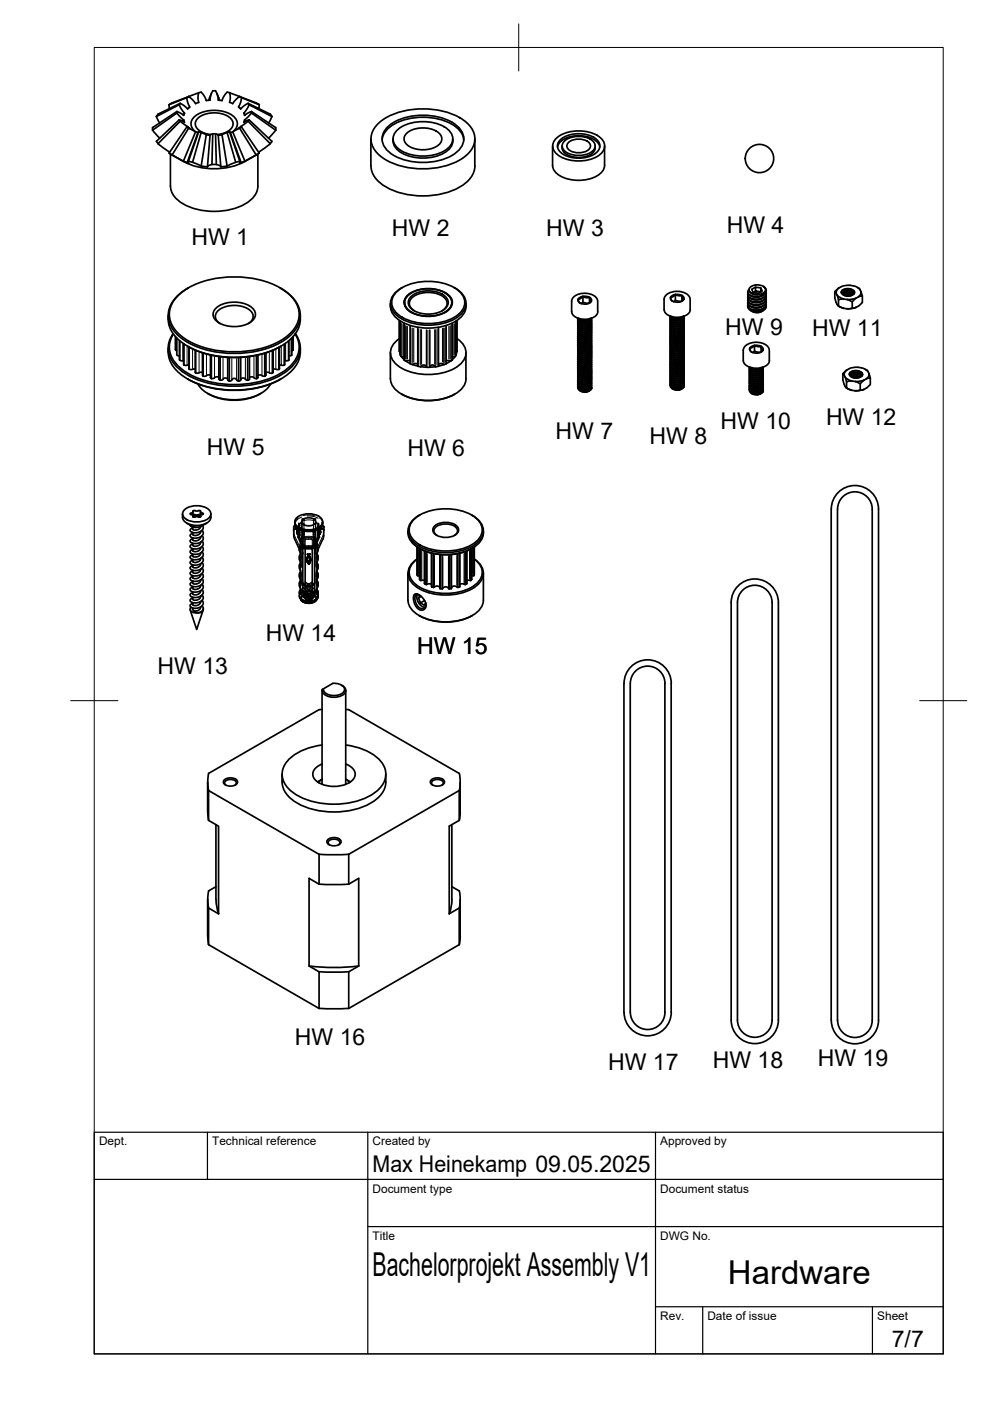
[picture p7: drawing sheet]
<svg xmlns="http://www.w3.org/2000/svg" width="210mm" height="297mm" viewBox="0 0 210 297" stroke-linecap="round" stroke-linejoin="round" font-family="sans-serif">
<defs><g id="words">
<g font-size="7">
<text x="79" y="270.6">Bachelorprojekt Assembly V1</text>
<text x="154.3" y="272.3">Hardware</text>
</g>
<g font-size="4.9">
<text x="40.6" y="52">HW 1</text>
<text x="83.1" y="50">HW 2</text>
<text x="115.8" y="50">HW 3</text>
<text x="154.1" y="49.4">HW 4</text>
<text x="153.8" y="71">HW 9</text>
<text x="172.2" y="71.1">HW 11</text>
<text x="117.8" y="93.2">HW 7</text>
<text x="137.7" y="94.2">HW 8</text>
<text x="152.8" y="90.9">HW 10</text>
<text x="175.1" y="90.2">HW 12</text>
<text x="43.9" y="96.4">HW 5</text>
<text x="86.4" y="96.8">HW 6</text>
<text x="56.3" y="135.9">HW 14</text>
<text x="33.4" y="142.9">HW 13</text>
<text x="88.4" y="138.6">HW 15</text>
<text x="62.5" y="221.5">HW 16</text>
<text x="128.9" y="226.9">HW 17</text>
<text x="151.1" y="226.3">HW 18</text>
<text x="173.4" y="226.1">HW 19</text>
<text x="79" y="248.5">Max Heinekamp 09.05.2025</text>
<text x="189.1" y="285.7">7/7</text>
</g>
<g font-size="2.5">
<text x="21" y="242.9">Dept.</text>
<text x="45" y="242.9">Technical reference</text>
<text x="79" y="242.9">Created by</text>
<text x="140" y="242.9">Approved by</text>
<text x="79" y="252.8">Document type</text>
<text x="140" y="252.8">Document status</text>
<text x="79" y="262.9">Title</text>
<text x="140" y="262.9">DWG No.</text>
<text x="140" y="279.9">Rev.</text>
<text x="150" y="279.9">Date of issue</text>
<text x="186" y="279.9">Sheet</text>
</g>
</g></defs>
<!-- layer: Visible -->
<g fill="none" stroke="#000" stroke-width=".36">
<path d="M42.1 19.7l-.1 1 .1 1M42.1 19.7l-2.1 .8M42.1 19.7l.4-.1a2.18 2.18 0 0 1 1.2 1.7M44.8 19.8l-.6 1.5M46 19.8l.6 1.5M48.2 19.5l-.7 .9-.4 .9M48.2 19.5l.5 .2M32.3 27.6l1.6 1.7M33.2 30l.3 .5M33.5 24.2l-.3 .5M35.8 22.2l.1 .8M35.8 22.2l3.8-1.5 .2 1 .4 1-.4 .4"/>
<path d="M35.8 32.5l.7 .3M36.5 21.8l-.7 .4M37.5 23.6v.4M38 22.2l-4.9 2.5 .7 1.4M38 22.2l1.1 1.8M38 25.4l1.1 .5-.1-.4M38 25.4l-4.9 4.6M38 25.4l.2 .3M38.2 25.7l-4.7 4.8 2.5 1.8M38.2 21.9l1.6 1.2 .3-.3M38.2 25.7l1.6 1.1-.1 .2M38.2 21.9l-4.7 2.3"/>
<path d="M38.2 21.9l-.2 .3M38.7 25.7l.3-.2-1.5-1.5-5.2 3.6M38.9 34.2l-2.8-1.5 .1 6.8a4.9 4.9 0 0 0 3.1 4 14.4 14.4 0 0 0 13.1-.5 4.5 4.5 0 0 0 2.3-3.5v-6.8l-2.8 1.5M38.9 34.2a14.5 14.5 0 0 0 13.1 0M38.9 34.1l1.1 .5M39 24.5l-1.5-.8-5.1 3.3v.6M39.1 24l-.3 .3M39.1 24l-.1 .5M39.6 26.9l.4 .2M39.8 26.8l.4 .4-.6-.3-3.8 5.6M40 34.2l-.2 .1 .2 .3M40 34.2l2.1-6.2-2.3 6.3"/>
<path d="M40 34.2l.9 .2M40 27.2l-3.5 5.7 2.4 1.3 2.6-6.3M40 20.5l.8 .6 .7 .9M40 27.2l1.5 .7M40 20.5l-3.5 1.3M40 20.5l-.4 .2M41.4 27.9a1.97 1.97 0 0 1 .1-3.4 7.1 7.1 0 0 1 8.3 .5 1.91 1.91 0 0 1-.4 2.9M41.5 27.9l.4 .2M42.1 28l.6 .1M42.1 21.7l-.6 .3M42.7 28.1l-1.9 6.3 1.9 .8 1-6.6M42.7 28.1l1 .5"/>
<path d="M43.7 28.6l.8 .1M44.5 28.7l-.5 6.7-1.3-.2M44.5 21.3l.2-1.1 .4-.9 .6-.1 .4 1 .2 1.1M44.5 21.2l-.8 .1M44.7 28.5a3.5 3.5 0 0 1-3.3-2 2.43 2.43 0 0 1 2.3-2.4 5.2 5.2 0 0 1 5.5 1.4 1.94 1.94 0 0 1-1.5 2.6l-1.6 .4M44.9 34.9l-.7 .2-.2 .3M44.9 34.9h1M45.1 28.4l-.6 .3M45.1 28.4l-.2 6.5M45.1 28.4h.6M45.7 28.4l.2 6.5 .6 .2a1.12 1.12 0 0 0 1.3 .2l.4-.1M45.7 28.4l.6 .3"/>
<path d="M46.3 28.7l.5 6.7M46.3 21.2l.8 .1M47.1 28.6l1.1 6.6 1.8-.8M47.1 28.6l1.1-.5 1.8 6.3M47.1 28.6l-.8 .1M48.7 21.7l.7 .3M48.7 28l-.5 .1M49.3 27.9l2.6 6.3M49.4 27.9l-.5 .2M50.7 22.8l.3 .3M50.8 20.5l.4 .2M50.8 20.5l4.2 1.7"/>
<path d="M50.8 27.2l-1.5 .7M50.8 20.5l-.8 .6-.7 .9M50.8 27.2l3.5 5.7M50.8 34.2l.3 .1-.3 .3M50.8 20.5l-2.1-.8 .1 1-.1 1M50.8 34.2l-2.1-6.2 2.4 6.3M50.8 34.2l-.8 .2M51 26.8l.1 .2M51 26.8l-.4 .4 .6-.3M51.2 26.9l-.4 .2M51.2 20.7l-.2 1-.4 1 .4 .4M51.2 20.7l3.8 1.5"/>
<path d="M51.2 26.9l3.8 5.6M51.7 24l1.1-1.8 4.9 2.5M51.7 24l.3 .3M51.7 24l.2 .5M51.9 25.5l-.2 .4 1.1-.5 4.9 4.6M51.9 34.1l-1.1 .5M52.6 25.7l-1.6 1.1M52.6 21.9l-1.6 1.2M52.6 21.9l4.7 2.3M52.6 25.7l4.7 4.8M52.6 21.9l.2 .3M52.8 25.4l-.2 .3"/>
<path d="M53.3 23.6v.4M53.3 23.7l5.2 3.3v.6M53.3 24l-1.5 1.5 .3 .2M53.3 23.7l-1.5 .8M53.3 24l5.2 3.6M54.3 32.9l-2.4 1.3M55 22.2l-.1 .8M55 32.5l-.7 .3M57.3 30.5l-2.5 1.8M57.3 24.2l.4 .5M57.7 24.7l-.7 1.4M57.7 30l-.4 .5"/>
<path d="M58.5 27.6l-1.6 1.7M78.6 29.4l.1 5.8a5.5 5.5 0 0 0 3.2 4.5 16.9 16.9 0 0 0 16.5-.6 5.1 5.1 0 0 0 2.3-3.9M80.1 26.3a14.9 14.9 0 0 1 11.5-3.1 11.7 11.7 0 0 1 8.3 3.8 4.3 4.3 0 0 1-1.5 6.3 16.6 16.6 0 0 1-17.5 0 4.3 4.3 0 0 1-.8-7zM81 29.7a4.8 4.8 0 0 1 3.1-3.7 13.1 13.1 0 0 1 12.7 1 3.9 3.9 0 0 1 1.5 2.7M81.9 27.2a11.3 11.3 0 0 1 9.6-2.7 8.8 8.8 0 0 1 6.4 3.4 3.4 3.4 0 0 1-1.2 4.5 12.9 12.9 0 0 1-14.1 0 3.4 3.4 0 0 1-.7-5.2zM83.3 29.4v.5M83.3 29.9a3.9 3.9 0 0 0 3.2 3.1 9.4 9.4 0 0 0 8.6-1.3l.8-1.2 .1-.6M84.5 27.4a9.4 9.4 0 0 1 10.4 0 2.48 2.48 0 0 1 0 4.1 9.4 9.4 0 0 1-10.4 0 2.48 2.48 0 0 1 0-4.1zM86.3 28.2a5.8 5.8 0 0 1 6.8 0 1.67 1.67 0 0 1-.6 2.9 6 6 0 0 1-6.2-.4 1.55 1.55 0 0 1 0-2.5zM96 29.4v.5M100.7 29.4v5.8M117.2 31v4a3.4 3.4 0 0 0 2.7 2.8 8.2 8.2 0 0 0 7.5-1.1l.7-1.1 .1-.6v-4"/>
<path d="M118.1 29.2a8.1 8.1 0 0 1 9.2 0 2.15 2.15 0 0 1 0 3.5 8.1 8.1 0 0 1-9.2 0 2.15 2.15 0 0 1 0-3.5zM118.2 31.2a3.3 3.3 0 0 1 2.8-2.2 6.2 6.2 0 0 1 5.7 1.2l.5 1M118.9 29.5a6.6 6.6 0 0 1 7.5 0 1.86 1.86 0 0 1 .8 1.8 1.86 1.86 0 0 1-1.3 1.5 6.8 6.8 0 0 1-7-.4 1.74 1.74 0 0 1 0-2.9zM119.2 31v.4M119.2 31.4a2.68 2.68 0 0 0 2.7 1.9 4.2 4.2 0 0 0 4.2-1.5l.1-.4M119.7 29.9a4.9 4.9 0 0 1 6.3 .4 1.45 1.45 0 0 1-.8 2.1 5.2 5.2 0 0 1-5.5-.4 1.35 1.35 0 0 1 0-2.1zM120.5 30.2a3.4 3.4 0 0 1 4.6 .4 1.26 1.26 0 0 1-1.2 1.6 3.3 3.3 0 0 1-3.6-.9v-.7zM126.2 31v.4M35.6 66.9v.8M35.6 73.8v.8M36.7 70.7a5.3 5.3 0 0 0 1.3 7.6 19.2 19.2 0 0 0 13.7 3.5 16.5 16.5 0 0 0 10.4-4.3 5.1 5.1 0 0 0 .5-6.8M36.8 70.8a5.2 5.2 0 0 0 1.3 7.1 18.8 18.8 0 0 0 13.6 3.6 16.9 16.9 0 0 0 9.5-3.6 5.2 5.2 0 0 0 1.4-7.1"/>
<path d="M37.2 71.4v2.7M37.2 74.1l.3 .3M37.5 71.7v3.5l.6 .3M37.8 62.6a17.3 17.3 0 0 1 11.9-3.9 17.9 17.9 0 0 1 11.8 3.9 5.2 5.2 0 0 1 0 8.1 17.3 17.3 0 0 1-11.8 3.9 17.9 17.9 0 0 1-11.9-3.9 5.2 5.2 0 0 1 0-8.1zM38.1 76.3l.3 .2h.5M38.1 72.2v4.1M38.9 77.3h.1M38.9 72.9l.1 4.5M39 77.3l.7 .1M39.8 73.4a21.5 21.5 0 0 0 19.8 0M39.9 61.1a7 7 0 0 0-4.2 6.2 7.2 7.2 0 0 0 4.1 5.3 21.9 21.9 0 0 0 19.8 0 6.9 6.9 0 0 0 4-6.2 7.3 7.3 0 0 0-4.2-5.3M40 73.6l.1 4.7"/>
<path d="M40.1 77.4h-.4M40.1 73.6v4.7h.7M41.4 78.2l-.6 .1M41.4 74.2l.1 4.9M41.5 74.3v4.8M42.2 79l-.7 .1M42.9 74.8v4.7l.2 .2M42.9 79h-.7M43.1 74.9v4.8M44.6 75.3v4.7a.73 .73 0 0 0 1.2-.1l.6 .2M44.6 79.6a1.06 1.06 0 0 0-1.1 .2l-.4-.1M44.8 75.3v5"/>
<path d="M45.9 65.2a6.6 6.6 0 0 1 7.5 0 1.86 1.86 0 0 1 .7 1.8 1.86 1.86 0 0 1-1.3 1.5 6.8 6.8 0 0 1-6.9-.4 1.74 1.74 0 0 1 0-2.9zM46.4 75.6v4.8M46.7 68.6a1.71 1.71 0 0 1-1-1.7 1.71 1.71 0 0 1 1.2-1.5 5.7 5.7 0 0 1 6.5 .9 1.61 1.61 0 0 1-.7 2.3M46.7 75.6v5M48.3 75.8v4.7l.3 .3M48.6 75.8v5M50.6 75.8v5M51 75.8l.1 4.7-.5 .3M52.5 75.7v4.9M52.9 75.6v4.7l-.4 .3M54.4 75.3v5h-.2a.92 .92 0 0 0-1.3-.2M54.7 75.3v4.7"/>
<path d="M54.7 79.6a1.14 1.14 0 0 1 1.2 .2h.2M56.1 74.9v4.9M56.4 74.8v4.7l-.3 .3M56.4 79h.7M57.7 74.3v4.8l-.6-.1M57.9 74.2v4.7l-.2 .2M59.1 73.6v4.7M59.2 73.6l.1 4.5-.4 .3-1-.2M60.3 72.9v4.5l.1-.1M60.3 77.4h-1M60.4 72.9v4.4M61.2 72.3v4.1"/>
<path d="M61.2 72.2v4.1l-.8 .2M61.8 75.3l-.6 .2M61.8 75.2v.1M61.8 71.7v3.6M62.1 74.2l-.3 .2M62.1 71.4v2.8M62.1 74.2h.1M62.1 73.1h.1M63.7 73.8a6.8 6.8 0 0 1-4.1 6.5 21.9 21.9 0 0 1-19.8 0 7.2 7.2 0 0 1-4.1-5.7M63.7 66.9a6.8 6.8 0 0 1-4.1 6.5 21.9 21.9 0 0 1-19.8 0 7.2 7.2 0 0 1-4.1-5.7M82.8 64.3v.6M82.8 74.8v5.5"/>
<path d="M83.9 62.1a10.1 10.1 0 0 1 8.5-2.3 7.9 7.9 0 0 1 5.8 3 3 3 0 0 1-1.1 3.9 11.6 11.6 0 0 1-12.6 0 3 3 0 0 1-.6-4.6zM84.6 67.9l.1 6.6 .2 .1M84.7 71.8a3.3 3.3 0 0 0-.3 5.8 12.1 12.1 0 0 0 12.7 0 3.3 3.3 0 0 0-.2-5.8M84.7 74.5l.2 .7M84.9 68.1v7.2M84.9 75.3l.2 .3M85.1 75.6l.6 .7M85.3 61a3.9 3.9 0 0 0-2.4 4 5.7 5.7 0 0 0 4.1 3.4 12.1 12.1 0 0 0 10.3-1.4 3.2 3.2 0 0 0 0-5.4l-.8-.5M85.7 68.5v7.8l.4 .3M85.7 75.6h-.6M85.8 64.1v.1M85.8 64.2a2.4 2.4 0 0 0 1.4 2"/>
<path d="M86.1 76.6l.9 .5M86.4 76.5l-.3 .1M86.4 76.5h.6M86.5 62.5a7.5 7.5 0 0 1 8.6 0 2.11 2.11 0 0 1 .8 2.1 2.11 2.11 0 0 1-1.5 1.6 7.7 7.7 0 0 1-7.9-.4 1.99 1.99 0 0 1 0-3.3zM86.6 62.5a7.4 7.4 0 0 1 8.4 0 2.07 2.07 0 0 1 .8 2.1 2.07 2.07 0 0 1-1.5 1.6 7.5 7.5 0 0 1-7.7-.5 1.94 1.94 0 0 1 0-3.2zM87 77.1h.1M87 69v8.1M87 77.1l.5 .2a.82 .82 0 0 1 1.1 0M87.2 62.8a6.2 6.2 0 0 1 7.2 0 1.78 1.78 0 0 1-.6 3.1 6.3 6.3 0 0 1-6.6-.5 1.65 1.65 0 0 1 0-2.6zM87.2 62.1l-.8 .6a2.13 2.13 0 0 0-.7 1.5M87.5 77.3l1.1 .3M87.9 65.9a1.72 1.72 0 0 1-1.1-1.7 1.72 1.72 0 0 1 1.2-1.5 6 6 0 0 1 6.2 .4 1.65 1.65 0 0 1-.5 2.8"/>
<path d="M88.6 69.4l.1 8.3M88.7 77.7h.5M89.2 77.7l1.3 .2M89.3 77.7h-.1M90.4 77.6l.1 .2M90.4 77.6a.73 .73 0 0 0-1.1 .1M90.5 77.8h.6M92.4 77.7l-1.3 .2M92.5 77.7h-.2a.68 .68 0 0 0-.6-.3 .68 .68 0 0 0-.6 .4M92.9 77.7h-.4M93 69.4v8.2M93 77.3a.9 .9 0 0 1 1.1 0"/>
<path d="M93 77.6l-.1 .1M94.1 77.3l-1.1 .3M94.2 77.3h-.1M94.4 62.1l.8 .6a2.13 2.13 0 0 1 .7 1.5M94.6 69v8.1M94.6 77.1l-.4 .2M94.6 77.1h.1M95.2 76.5h-.6M95.2 76.5l.3 .1M95.5 76.6l-.9 .5M95.8 64.1v.1M95.8 64.2a2.4 2.4 0 0 1-1.4 2"/>
<path d="M95.9 68.5v7.8M95.9 76.3l-.4 .3M95.9 75.6h.5M95.9 76.3h.1M96.3 61l.1 .1M96.4 75.6h-.1M96.5 75.6l-.6 .7M96.5 75.6h-.1M96.7 68.1v7.2M96.7 75.3h.1M96.7 75.3l-.1 .3M96.8 74.5l-.1 .1"/>
<path d="M96.9 74.5l-.2 .7M96.9 67.9v6.5M96.9 74.4l-.1 .1M98.8 74.8v5.5a4.2 4.2 0 0 1-2.7 3.5 12 12 0 0 1-12-1 3.4 3.4 0 0 1-1.3-2.5M98.8 64.3a3.9 3.9 0 0 1-2.7 4.1 12 12 0 0 1-12-.9 3.4 3.4 0 0 1-1.3-2.6M121.6 63a3.7 3.7 0 0 1 5 .3l.1 .6v2.2a2.44 2.44 0 0 1-2.7 1.6 2.44 2.44 0 0 1-2.8-1.6v-2.4zM122.5 75.8v.1M122.5 77.1h.1M122.5 79.9v.1M122.6 67.5a2.03 2.03 0 0 0 2.6 0M123.6 62.9v1.2M124.7 79.7a1.84 1.84 0 0 1-1.6 0"/>
<path d="M124.7 79.3a1.84 1.84 0 0 1-1.6 0M124.7 78.9a1.76 1.76 0 0 1-1.6 0M124.7 78.5a1.94 1.94 0 0 1-1.6 0M124.7 78.1a1.84 1.84 0 0 1-1.6 0M124.7 77.7a1.84 1.84 0 0 1-1.6 0M124.7 77.3a1.68 1.68 0 0 1-1.6 0M124.7 76.9a1.84 1.84 0 0 1-1.6 0M124.7 76.5a1.84 1.84 0 0 1-1.6 0M124.7 76a1.76 1.76 0 0 1-1.6 .1M124.7 75.6a1.84 1.84 0 0 1-1.6 .1M124.7 75.2a1.84 1.84 0 0 1-1.6 .1M124.7 74.8a1.76 1.76 0 0 1-1.6 .1"/>
<path d="M124.7 74.4a1.84 1.84 0 0 1-1.6 0M124.7 74a1.84 1.84 0 0 1-1.6 0M124.7 73.6a1.76 1.76 0 0 1-1.6 0M124.7 73.2a1.84 1.84 0 0 1-1.6 0M124.7 72.8a1.84 1.84 0 0 1-1.6 0M124.7 72.4a1.84 1.84 0 0 1-1.6 0M124.7 72a1.84 1.84 0 0 1-1.6 0M124.7 71.6a1.84 1.84 0 0 1-1.6 0M124.7 71.1a1.76 1.76 0 0 1-1.6 .1M124.7 70.7a1.94 1.94 0 0 1-1.6 .1M124.7 70.3a1.84 1.84 0 0 1-1.6 0M124.7 69.9a1.84 1.84 0 0 1-1.6 0"/>
<path d="M124.7 69.5a1.68 1.68 0 0 1-1.6 0M124.7 69.1a1.84 1.84 0 0 1-1.6 0M124.7 68.7a1.84 1.84 0 0 1-1.6 0M124.7 68.3a1.76 1.76 0 0 1-1.6 0M124.7 67.9a1.84 1.84 0 0 1-1.6 0M124.9 64.3h-.7a.64 .64 0 0 0-1 .1M125 63.1h-.9l-.5-.2-.5 .4-.5 .1 .3 .8M125 63.1a1.78 1.78 0 0 0-2.5 .5 1.74 1.74 0 0 0 2.9 .3M125 63.1a.63 .63 0 0 1 .4 .8M125.3 67.5a1.96 1.96 0 0 1-2.8 0 .97 .97 0 0 0 1.3 .9 1.46 1.46 0 0 0 1.6-1 1.68 1.68 0 0 1-2.9 .3v-.1M125.3 63.9l-.3-.8v1.1M125.3 63.9l-.4 .4"/>
<path d="M125.4 67.7a1.18 1.18 0 0 1-1.5 1.1 1.04 1.04 0 0 1-1.4-.9M125.4 68.1a1.45 1.45 0 0 1-2.1 1l-.7-.3-.1-.5M125.4 68.5a1.31 1.31 0 0 1-1.8 1.1l-.8-.3-.3-.3v-.3M125.4 68.9a1.2 1.2 0 0 1-1.5 1.1 1.04 1.04 0 0 1-1.4-.9M125.4 69.3a1.45 1.45 0 0 1-2.1 1.1l-.7-.4-.1-.5M125.4 69.7a1.45 1.45 0 0 1-2.1 1.1l-.7-.4-.1-.5M125.4 70.1a1.18 1.18 0 0 1-1.5 1.1 1.02 1.02 0 0 1-1.4-.9M125.4 70.5a1.45 1.45 0 0 1-2.1 1.1l-.7-.4-.1-.5M125.4 70.9a1.45 1.45 0 0 1-2.1 1.1l-.7-.3-.1-.6M125.4 71.4a1.2 1.2 0 0 1-1.5 1.1 1.04 1.04 0 0 1-1.4-.9M125.4 71.8a1.2 1.2 0 0 1-1.5 1.1 1.05 1.05 0 0 1-1.4-.9M125.4 72.2a1.31 1.31 0 0 1-1.8 1.1l-.8-.3-.3-.3v-.3"/>
<path d="M125.4 72.6a1.31 1.31 0 0 1-1.8 1.1l-.8-.3-.3-.3v-.3M125.4 73a1.2 1.2 0 0 1-1.5 1.1 1.04 1.04 0 0 1-1.4-.9M125.4 73.4a1.31 1.31 0 0 1-1.8 1.1l-.8-.2-.3-.4v-.3M125.4 73.8a1.31 1.31 0 0 1-1.8 1.1l-.8-.2-.3-.4v-.3M125.4 74.2a1.2 1.2 0 0 1-1.5 1.1 1.04 1.04 0 0 1-1.4-.9M125.4 74.6a1.45 1.45 0 0 1-2.1 1.1l-.7-.4-.1-.5M125.4 75a1.47 1.47 0 0 1-2.1 1.1l-.7-.4-.1-.5M125.4 75.4a1.45 1.45 0 0 1-2.1 1.1l-.7-.4-.1-.5M125.4 75.8a1.45 1.45 0 0 1-2.1 1.1l-.7-.3-.1-.5M125.4 76.2a1.47 1.47 0 0 1-2.1 1.1l-.7-.3-.1-.5M125.4 76.7a1.18 1.18 0 0 1-1.5 1.1 1.04 1.04 0 0 1-1.4-.9M125.4 77.1a1.45 1.45 0 0 1-2.1 1l-.7-.3-.1-.5"/>
<path d="M125.4 77.5a1.45 1.45 0 0 1-2.1 1l-.7-.3-.1-.5M125.4 77.9a1.31 1.31 0 0 1-1.8 1.1l-.8-.3-.3-.3v-.3M125.4 78.3a1.2 1.2 0 0 1-1.5 1.1 1.05 1.05 0 0 1-1.4-.9M125.4 78.7a1.31 1.31 0 0 1-1.8 1.1l-.8-.2-.3-.3v-.4M125.4 79.1a1.47 1.47 0 0 1-2.1 1.1l-.7-.4-.1-.5M125.4 79.5a1.45 1.45 0 0 1-2.1 1.1l-.7-.4-.1-.5M125.4 79.9a1.45 1.45 0 0 1-2.1 1.1l-.7-.3-.1-.6M125.4 72.8a1.7 1.7 0 0 1-2.9 .2v-.1M125.4 79.7a1.74 1.74 0 0 1-2.8 .5l-.1-.2M125.4 79.3a1.73 1.73 0 0 1-2.9 .4v-.2M125.4 78.9a1.65 1.65 0 0 1-2.9 .2M125.4 78.5a1.75 1.75 0 0 1-2.8 .5l-.1-.3"/>
<path d="M125.4 78.1a1.74 1.74 0 0 1-2.8 .5l-.1-.3M125.4 77.6a1.73 1.73 0 0 1-2.8 .6l-.1-.3M125.4 77.2a1.75 1.75 0 0 1-2.8 .6l-.1-.3M125.4 76.8a1.74 1.74 0 0 1-2.8 .6l-.1-.3M125.4 76.4a1.74 1.74 0 0 1-2.8 .6l-.1-.4M125.4 76a1.75 1.75 0 0 1-2.8 .6l-.1-.4M125.4 75.6a1.74 1.74 0 0 1-2.8 .6l-.1-.3M125.4 75.2a1.68 1.68 0 0 1-2.9 .3v-.1M125.4 74.8a1.73 1.73 0 0 1-2.8 .6l-.1-.4M125.4 74.4a1.74 1.74 0 0 1-2.8 .5l-.1-.3M125.4 74a1.66 1.66 0 0 1-2.9 .2M125.4 73.6a1.65 1.65 0 0 1-2.9 .2"/>
<path d="M125.4 73.2a1.75 1.75 0 0 1-2.8 .5l-.1-.3M125.4 72.3a1.73 1.73 0 0 1-2.8 .6l-.1-.4M125.4 71.9a1.75 1.75 0 0 1-2.8 .6l-.1-.4M125.4 71.5a1.74 1.74 0 0 1-2.8 .6l-.1-.4M125.4 71.1a1.73 1.73 0 0 1-2.8 .6l-.1-.4M125.4 70.7a1.75 1.75 0 0 1-2.8 .6l-.1-.4M125.4 70.3a1.74 1.74 0 0 1-2.8 .6l-.1-.4M125.4 69.9a1.66 1.66 0 0 1-2.9 .3v-.1M125.4 69.5a1.73 1.73 0 0 1-2.8 .5l-.1-.3M125.4 69.1a1.74 1.74 0 0 1-2.8 .5l-.1-.3M125.4 68.7a1.75 1.75 0 0 1-2.9 .4v-.2M125.4 68.2a1.75 1.75 0 0 1-2.8 .6l-.1-.3"/>
<path d="M125.4 67.8a1.74 1.74 0 0 1-2.8 .6l-.1-.3M125.4 68.7h.1M125.4 72.8h.1M140.8 65.7a2.44 2.44 0 0 0 2.8 1.6 2.44 2.44 0 0 0 2.7-1.6v-2.2a2.55 2.55 0 0 0-3-1.7l-1 .2a1.86 1.86 0 0 0-1.5 1.5v2.2M142.2 67.1a2 2 0 0 0 2.6 0M143.2 62.4v1.3M144.3 79.7a1.84 1.84 0 0 1-1.6 0M144.3 79.3a1.76 1.76 0 0 1-1.6 0M144.3 78.9a1.84 1.84 0 0 1-1.6 0M144.3 78.5a1.84 1.84 0 0 1-1.6 0M144.3 78.1a1.76 1.76 0 0 1-1.6 0M144.3 77.7a1.94 1.94 0 0 1-1.6 0"/>
<path d="M144.3 77.3a1.84 1.84 0 0 1-1.6 0M144.3 76.8a1.76 1.76 0 0 1-1.6 .1M144.3 76.4a1.94 1.94 0 0 1-1.6 .1M144.3 76a1.84 1.84 0 0 1-1.6 .1M144.3 75.6a1.84 1.84 0 0 1-1.6 .1M144.3 75.2a1.76 1.76 0 0 1-1.6 .1M144.3 74.8a1.84 1.84 0 0 1-1.6 0M144.3 74.4a1.84 1.84 0 0 1-1.6 0M144.3 74a1.84 1.84 0 0 1-1.6 0M144.3 73.6a1.84 1.84 0 0 1-1.6 0M144.3 73.2a1.84 1.84 0 0 1-1.6 0M144.3 72.8a1.76 1.76 0 0 1-1.6 0"/>
<path d="M144.3 72.4a1.76 1.76 0 0 1-1.6 0M144.3 72a1.84 1.84 0 0 1-1.6 0M144.3 71.6a1.84 1.84 0 0 1-1.6 0M144.3 71.1a1.76 1.76 0 0 1-1.6 .1M144.3 70.7a1.84 1.84 0 0 1-1.6 0M144.3 70.3a1.84 1.84 0 0 1-1.6 0M144.3 69.9a1.84 1.84 0 0 1-1.6 0M144.3 69.5a1.84 1.84 0 0 1-1.6 0M144.3 69.1a1.84 1.84 0 0 1-1.6 0M144.3 68.7a1.84 1.84 0 0 1-1.6 0M144.3 68.3a1.94 1.94 0 0 1-1.6 0M144.3 67.9a1.84 1.84 0 0 1-1.6 0"/>
<path d="M144.3 67.5a1.84 1.84 0 0 1-1.6 0M144.6 62.7h-.7l-.7-.3-.5 .5-.5 .1 .3 .8M144.6 62.7a1.78 1.78 0 0 0-2.5 .5l.5 .6M144.6 62.7a.63 .63 0 0 1 .4 .8M144.9 67.1a1.93 1.93 0 0 1-2.8 0 .97 .97 0 0 0 1.3 .9 1.46 1.46 0 0 0 1.6-1 1.76 1.76 0 0 1-2.8 .6l-.1-.4M144.9 63.5l-.3-.8v1.1M144.9 63.5l-.1 .1a1.38 1.38 0 0 1-1.6 .1l-.4 .3M145 63.5a1.96 1.96 0 0 1-2.4 .3M145 67.3a1.47 1.47 0 0 1-2.1 1l-.7-.3-.1-.5M145 67.7a1.18 1.18 0 0 1-1.5 1.1 1.04 1.04 0 0 1-1.4-.9M145 68.1a1.2 1.2 0 0 1-1.5 1.1 1.05 1.05 0 0 1-1.4-.9M145 68.5a1.31 1.31 0 0 1-1.8 1.1l-.8-.3-.3-.3v-.3"/>
<path d="M145 68.9a1.31 1.31 0 0 1-1.8 1.1l-.8-.2-.3-.4v-.3M145 69.3a1.45 1.45 0 0 1-2.1 1.1l-.7-.4-.1-.5M145 69.7a1.45 1.45 0 0 1-2.1 1.1l-.7-.4-.1-.5M145 70.1a1.47 1.47 0 0 1-2.1 1.1l-.7-.4-.1-.5M145 70.5a1.18 1.18 0 0 1-1.5 1.2 1.04 1.04 0 0 1-1.4-1M145 70.9a1.45 1.45 0 0 1-2.1 1.1l-.7-.3-.1-.6M145 71.3a1.31 1.31 0 0 1-1.8 1.2l-.8-.3-.3-.3v-.3M145 71.8a1.2 1.2 0 0 1-1.5 1.1 1.04 1.04 0 0 1-1.4-.9M145 72.2a1.2 1.2 0 0 1-1.5 1.1 1.05 1.05 0 0 1-1.4-.9M145 72.6a1.31 1.31 0 0 1-1.8 1.1l-.8-.3-.3-.3v-.3M145 73a1.31 1.31 0 0 1-1.8 1.1l-.8-.3-.3-.3v-.3M145 73.4a1.2 1.2 0 0 1-1.5 1.1 1.05 1.05 0 0 1-1.4-.9"/>
<path d="M145 73.8a1.31 1.31 0 0 1-1.8 1.1l-.8-.2-.3-.4v-.3M145 74.2a1.47 1.47 0 0 1-2.1 1.1l-.7-.4-.1-.5M145 74.6a1.45 1.45 0 0 1-2.1 1.1l-.7-.4-.1-.5M145 75a1.45 1.45 0 0 1-2.1 1.1l-.7-.4-.1-.5M145 75.4a1.47 1.47 0 0 1-2.1 1.1l-.7-.4-.1-.5M145 75.8a1.18 1.18 0 0 1-1.5 1.2 1.04 1.04 0 0 1-1.4-1M145 76.2a1.45 1.45 0 0 1-2.1 1.1l-.7-.4-.1-.4M145 76.7a1.45 1.45 0 0 1-2.1 1l-.7-.3-.1-.5M145 77.1a1.2 1.2 0 0 1-1.5 1.1 1.04 1.04 0 0 1-1.4-.9M145 77.5a1.2 1.2 0 0 1-1.5 1.1 1.05 1.05 0 0 1-1.4-.9M145 77.9a1.31 1.31 0 0 1-1.8 1.1l-.8-.3-.3-.3v-.3M145 78.3a1.31 1.31 0 0 1-1.8 1.1l-.8-.3-.3-.3v-.3"/>
<path d="M145 78.7a1.45 1.45 0 0 1-2.1 1.1l-.7-.4-.1-.5M145 79.1a1.45 1.45 0 0 1-2.1 1.1l-.7-.4-.1-.5M145 79.5a1.45 1.45 0 0 1-2.1 1.1l-.7-.4-.1-.5M145 79.9a1.18 1.18 0 0 1-1.5 1.1 1.02 1.02 0 0 1-1.4-.9M145 76.9a1.75 1.75 0 0 1-2.7 .6l-.2-.5M145 75.7a1.69 1.69 0 0 1-2.9 .2v-.1M145 79.7a1.71 1.71 0 0 1-2.9 .3v-.1M145 79.3a1.73 1.73 0 0 1-2.8 .5l-.1-.3M145 78.9a1.74 1.74 0 0 1-2.8 .5l-.1-.3M145 78.5a1.66 1.66 0 0 1-2.9 .2M145 78a1.65 1.65 0 0 1-2.9 .3M145 77.6a1.75 1.75 0 0 1-2.8 .6l-.1-.3"/>
<path d="M145 77.2a1.74 1.74 0 0 1-2.8 .6l-.1-.4M145 76.4a1.75 1.75 0 0 1-2.8 .6l-.1-.4M145 76a1.74 1.74 0 0 1-2.8 .6l-.1-.4M145 75.2a1.75 1.75 0 0 1-2.8 .6l-.1-.4M145 74.8a1.74 1.74 0 0 1-2.8 .5l-.1-.3M145 74.4a1.66 1.66 0 0 1-2.9 .2M145 74a1.73 1.73 0 0 1-2.8 .5l-.1-.3M145 73.6a1.75 1.75 0 0 1-2.8 .5l-.1-.3M145 73.2a1.73 1.73 0 0 1-2.9 .4v-.3M145 72.8a1.75 1.75 0 0 1-2.9 .4v-.3M145 72.3a1.75 1.75 0 0 1-2.8 .6l-.1-.4M145 71.9a1.74 1.74 0 0 1-2.8 .6l-.1-.4"/>
<path d="M145 71.5a1.68 1.68 0 0 1-2.9 .3v-.1M145 71.1a1.75 1.75 0 0 1-2.8 .6l-.1-.4M145 70.7a1.74 1.74 0 0 1-2.8 .6l-.1-.4M145 70.3a1.68 1.68 0 0 1-2.9 .3v-.1M145 69.9a1.73 1.73 0 0 1-2.8 .5l-.1-.3M145 69.5a1.75 1.75 0 0 1-2.8 .5l-.1-.3M145 69.1a1.73 1.73 0 0 1-2.9 .4v-.2M145 68.7a1.75 1.75 0 0 1-2.9 .4v-.2M145 68.2a1.75 1.75 0 0 1-2.8 .6l-.1-.3M145 67.8a1.74 1.74 0 0 1-2.8 .6l-.1-.3M145 67.4a1.68 1.68 0 0 1-2.9 .3v-.1M145 68.7h.1"/>
<path d="M145 72.8h.1M145 75.6v.1M145 76.8v.1M145 79.7h.1M158.8 61.4a.81 .81 0 0 0-.2 .9 .81 .81 0 0 0 .8 .4 2.52 2.52 0 0 0 3-.9l-.1-.6-.4-.5a.86 .86 0 0 1 .4 1 .86 .86 0 0 1-.9 .6 2.08 2.08 0 0 1-2.4-.5M158.9 78v.1M158.9 78.4v.1M158.9 78.9h.1M158.9 79.3h.1M158.9 79.7h.1M159 77.9a2.03 2.03 0 0 0 2.6 0M159.1 65.8l.9 .4 .7 .1 1.2-.5"/>
<path d="M159.6 65.7l.6 .2M160 73.2v1.3M160 73.2l-.4 .1a.69 .69 0 0 0-.6 .6 .69 .69 0 0 0 .3 .7M160 73.2l1.1 .1a.72 .72 0 0 1 .7 .7 .72 .72 0 0 1-.7 .8l-.7 .1-1.1-.3M160.2 60.9l-.8 .4 .3 .7 1.1 .2 .8-.5-.3-.6v.8l-1.1-.2v-.8l1.1 .2M160.2 61.7l-.5 .3M161.1 79.9a1.84 1.84 0 0 1-1.7 0M161.1 79.5a1.84 1.84 0 0 1-1.7 0M161.1 79.1a1.76 1.76 0 0 1-1.7 0M161.1 78.7a1.84 1.84 0 0 1-1.7 0M161.1 78.3a1.84 1.84 0 0 1-1.7 0M161.3 74.7l-1.3-.2-.4 .2"/>
<path d="M161.4 74.6v-1.1l.1 .3a.51 .51 0 0 1-.2 .9M161.4 73.5h-.7l-.7-.3-.5 .5-.5 .1 .3 .8M161.5 65.6l-1.3 .3M161.5 65a2.38 2.38 0 0 1-2.2 .1M161.5 64.5a2.38 2.38 0 0 1-2.2 0M161.5 63.9a2.61 2.61 0 0 1-2.2 0M161.5 63.3a2.61 2.61 0 0 1-2.2 .1M161.5 62.7a2.35 2.35 0 0 1-2.2 .1M161.8 78a1.47 1.47 0 0 1-2.1 1.1l-.7-.3-.1-.5M161.8 78.5a1.18 1.18 0 0 1-1.5 1.1 1.04 1.04 0 0 1-1.4-.9M161.8 78.9a1.45 1.45 0 0 1-2.1 1l-.7-.3-.1-.5M161.8 79.3a1.31 1.31 0 0 1-1.8 1.1l-.8-.3-.3-.3v-.3"/>
<path d="M161.8 79.7a1.2 1.2 0 0 1-1.5 1.1 1.04 1.04 0 0 1-1.4-.9M161.8 77.8a1.68 1.68 0 0 1-2.9 .2v-.1a1.96 1.96 0 0 0 2.7 0M161.8 79.9a1.74 1.74 0 0 1-2.8 .5l-.1-.3M161.8 79.5a1.66 1.66 0 0 1-2.9 .2M161.8 79a1.73 1.73 0 0 1-2.8 .6l-.1-.3M161.8 78.6a1.75 1.75 0 0 1-2.8 .6l-.1-.3M161.8 78.2a1.66 1.66 0 0 1-2.9 .3M161.8 77.8a1.66 1.66 0 0 1-2.9 .3M161.9 60.7a2.02 2.02 0 0 0-3.1 .8 1.65 1.65 0 0 0 2.1 .9M162.4 64.8a1.66 1.66 0 0 1-2.2 1.1M162.4 61.9a1.61 1.61 0 0 1-1.9 1.5l-1.4-.2a.75 .75 0 0 1-.5-1M162.4 62.5a1.39 1.39 0 0 1-1.5 1.5 1.86 1.86 0 0 1-2.4-1l.1-.2"/>
<path d="M162.4 63.1a1.61 1.61 0 0 1-1.9 1.5l-1.4-.3a.75 .75 0 0 1-.5-.9M162.4 63.7a1.39 1.39 0 0 1-1.5 1.4 1.86 1.86 0 0 1-2.4-.9l.1-.3M162.4 64.2a1.61 1.61 0 0 1-1.9 1.5l-1.4-.2a.79 .79 0 0 1-.5-1M162.4 64.8a1.38 1.38 0 0 1-1.6 1.3h-.4a1.61 1.61 0 0 1-1.9-1.2M162.4 64.5a2.09 2.09 0 0 1-2.7 1.3l-.8-.4-.4-.6M162.5 63.9a1.88 1.88 0 0 1-2.4 1.3 1.35 1.35 0 0 1-1.6-1M162.5 63.3a1.87 1.87 0 0 1-2.4 1.4 1.35 1.35 0 0 1-1.6-1.1M162.5 62.7a1.88 1.88 0 0 1-2.4 1.4 1.35 1.35 0 0 1-1.6-1.1M162.5 62.2a1.87 1.87 0 0 1-2.4 1.3 1.35 1.35 0 0 1-1.6-1M162.5 61.6a1.88 1.88 0 0 1-2.4 1.4 1.39 1.39 0 0 1-1.6-1.1M162.5 64.5h.1M163.1 76.5a2.44 2.44 0 0 1-2.7 1.6 2.44 2.44 0 0 1-2.8-1.6v-2.2a2.55 2.55 0 0 1 3-1.7l1 .2a1.86 1.86 0 0 1 1.5 1.5v2.2"/>
<path d="M177 61.9v1.3l.3 .9 .5 .8M177.3 62.2l.2 .4M177.5 62.6l.3 .9M177.5 62.6l.6 .5 .8 .3M177.8 64.9l1.1 .5M177.8 61.1a1.1 1.1 0 0 0-.5 1.1M178.4 62l.2 .4 .5 .3 .7 .1 .7-.1M178.6 62.2a1.6 1.6 0 0 1 2.5 0M178.7 79.2v1.4l.5 1.3 .3 .4M178.7 62.3a1.75 1.75 0 0 1 2.3 .1M178.8 62.4a1.77 1.77 0 0 1 2.2 0M178.9 63.4l1 .2 .8 .4"/>
<path d="M178.9 63.4l-1.1 .1v1.4M178.9 62.6a1.89 1.89 0 0 1 1.8 0M179 79.6l.2 .4M179 62.6a1.89 1.89 0 0 1 1.6 0M179.2 80l.3 .9M179.2 80l.6 .4 .8 .4M179.5 61.6h.6M179.5 62.1h.6M179.5 62.5h.6M179.5 78.5a1.1 1.1 0 0 0-.5 1M179.5 78.5a3.8 3.8 0 0 1 4.5 .3M179.5 78.5l-.8 .7 .3 .4"/>
<path d="M179.5 62.7h.6M180.4 79.6a1.6 1.6 0 0 1 2.4 0M180.4 79.7a1.75 1.75 0 0 1 2.3 0M180.4 61.3h-1.2a.95 .95 0 0 0-.8 .7M180.5 79.8a1.74 1.74 0 0 1 2.2 0M180.6 79.9a1.89 1.89 0 0 1 1.9 0M180.7 65.3l-.8 .2-1-.1M180.7 80a1.89 1.89 0 0 1 1.6 0M181 61.6a.62 .62 0 0 1 .1 .7 .62 .62 0 0 1-.6 .4M181 61.6a1.89 1.89 0 0 0-2.6 .2v.2M181 61.6l.2 .4M181.1 62.2a1.53 1.53 0 0 0-2.5 0 1.36 1.36 0 0 0 1.9 .5"/>
<path d="M181.2 79h.6M181.2 79.4h.6M181.2 79.8h.6M181.5 65.2l-.8 .1M181.5 65.2l-1.9 .3M181.5 63.2l-1.9 .3M181.8 60.9a2.27 2.27 0 0 1 1 1.9v1.3l-1.3 1.1M182 62.9l-1.3 1.1v1.3M182.2 78.7h-1.3a.66 .66 0 0 0-.7 .3 .66 .66 0 0 0 .1 .8l.7 .3 1.2-.1M182.3 61.4a3.5 3.5 0 0 0-5.2 .5l.2 .3M182.5 61.8a1.1 1.1 0 0 1-.5 1.1M182.7 79a.62 .62 0 0 1 .1 .7 .62 .62 0 0 1-.6 .3"/>
<path d="M182.7 79a1.86 1.86 0 0 0-2.6 .2v.2M182.7 79l.2 .4M182.8 62.8l-.8 .1M182.9 79.6a1.53 1.53 0 0 0-2.5-.1 1.32 1.32 0 0 0 1.8 .5M183.5 78.3l.5 .5M184 78.8l.2 .4M184.2 79.2l.3 .9v1.4a3 3 0 0 1-2.1 1.2M184.2 79.2a1.1 1.1 0 0 1-.5 1.1M39.8 80.4a21.5 21.5 0 0 0 19.8 0M42 81.4a7.4 7.4 0 0 0 5.6 3.2 11.2 11.2 0 0 0 8.9-2.1l.9-1.1M44 83.4a11.7 11.7 0 0 0 11.3 0M46.4 80.3l.3 .3"/>
<path d="M48.3 80.4a.74 .74 0 0 0-1.2 .2h-.4M50.6 80.8l-.2-.1a.71 .71 0 0 0-.7-.5 .71 .71 0 0 0-.7 .5l-.4 .1M51.1 80.4l.5-.3 .4 .3M52 80.4l.5 .2M54.7 80l-.3 .3M85.1 83.6a12.2 12.2 0 0 0 11.3 0M122.5 82.1a1.4 1.4 0 0 0 2 .9M122.8 82.5a1.52 1.52 0 0 0 1.6 .5M122.9 82.8l.2 .1M123.1 82.9l1.1 .2 .6-.2M124.7 82.6a1.76 1.76 0 0 1-1.6 0M124.7 82.2a1.84 1.84 0 0 1-1.6 0"/>
<path d="M124.7 81.8a1.84 1.84 0 0 1-1.6 0M124.7 81.4a1.76 1.76 0 0 1-1.6 0M124.7 80.9a1.84 1.84 0 0 1-1.6 .1M124.7 80.5a1.84 1.84 0 0 1-1.6 .1M124.7 80.1a1.76 1.76 0 0 1-1.6 .1M125 82.8l-.2 .1M125.4 82.5l-.9 .5M125.4 80.3a1.47 1.47 0 0 1-2.1 1.1l-.7-.3-.1-.6M125.4 80.8a1.45 1.45 0 0 1-2.1 1l-.7-.3-.1-.6M125.4 81.2a1.45 1.45 0 0 1-2.1 1l-.7-.3-.1-.5M125.4 81.6a1.47 1.47 0 0 1-2.1 1l-.7-.3-.1-.5M125.4 82a.94 .94 0 0 1-1 1"/>
<path d="M125.4 82.2l-.1 .3M125.4 81.8a1.68 1.68 0 0 1-2.9 .2v-.1M125.4 81.3a1.75 1.75 0 0 1-2.8 .6l-.1-.4M125.4 80.9a1.74 1.74 0 0 1-2.8 .6l-.1-.4M125.4 80.5a1.68 1.68 0 0 1-2.9 .3v-.1M125.4 80.1a1.73 1.73 0 0 1-2.8 .6l-.1-.4M125.5 82.2l-.1 .3M142.1 81.7a1.4 1.4 0 0 0 2 .9l.9-.5M142.5 82.4l.9 .3 1-.2M144.3 82.2a1.76 1.76 0 0 1-1.6 0M144.3 81.8a1.68 1.68 0 0 1-1.6 0M144.3 81.4a1.84 1.84 0 0 1-1.6 0"/>
<path d="M144.3 80.9a1.76 1.76 0 0 1-1.6 .1M144.3 80.5a1.94 1.94 0 0 1-1.6 .1M144.3 80.1a1.84 1.84 0 0 1-1.6 0M144.6 82.4l-.2 .1M145 81.6a1.33 1.33 0 0 1-2 .9l-.6-.5M145 80.3a1.45 1.45 0 0 1-2.1 1.1l-.7-.4-.1-.5M145 80.7a1.45 1.45 0 0 1-2.1 1.1l-.7-.3-.1-.6M145 81.2a1.48 1.48 0 0 1-2.1 1l-.7-.3-.1-.5M145 81.7l-.1 .4M145 81.3a1.74 1.74 0 0 1-2.8 .6l-.1-.4M145 80.9a1.73 1.73 0 0 1-2.8 .6l-.1-.4M145 80.5a1.75 1.75 0 0 1-2.8 .6l-.1-.4"/>
<path d="M145 80.1a1.74 1.74 0 0 1-2.8 .6l-.1-.4M145.1 81.8l-.1 .3M158.9 82.7a1.4 1.4 0 0 0 2 .9l.7-.4 .2-.4M159.3 83.4l.2 .1M161.1 83.1a1.76 1.76 0 0 1-1.7 .1M161.1 82.7a1.84 1.84 0 0 1-1.7 .1M161.1 82.3a1.84 1.84 0 0 1-1.7 .1M161.1 81.9a1.84 1.84 0 0 1-1.7 .1M161.1 81.5a1.84 1.84 0 0 1-1.7 0M161.1 81.1a1.84 1.84 0 0 1-1.7 0M161.1 80.7a1.76 1.76 0 0 1-1.7 0M161.1 80.3a1.76 1.76 0 0 1-1.7 0"/>
<path d="M161.4 83.4l-.8 .3-1.1-.2M161.8 82.6a1.33 1.33 0 0 1-2 .9l-.6-.5M161.8 80.1a1.45 1.45 0 0 1-2.1 1.1l-.7-.4-.1-.5M161.8 80.5a1.45 1.45 0 0 1-2.1 1.1l-.7-.4-.1-.5M161.8 80.9a1.48 1.48 0 0 1-2.1 1.1l-.7-.4-.1-.5M161.8 81.3a1.45 1.45 0 0 1-2.1 1.1l-.7-.4-.1-.5M161.8 81.7a1.45 1.45 0 0 1-2.1 1.1l-.7-.3-.1-.6M161.8 82.1a1.47 1.47 0 0 1-2.1 1.1l-.7-.3-.1-.6M161.8 82.4a1.7 1.7 0 0 1-2.9 .2v-.1M161.8 82a1.78 1.78 0 0 1-2.7 .6l-.2-.5M161.8 81.6a1.78 1.78 0 0 1-2.7 .6l-.2-.5M161.8 81.2a1.76 1.76 0 0 1-2.7 .6l-.2-.5"/>
<path d="M161.8 80.7a1.75 1.75 0 0 1-2.7 .7l-.2-.5M161.8 82.8l-.1 .3M161.8 80.3a1.75 1.75 0 0 1-2.8 .5l-.1-.3M161.8 80.7h.1M161.8 81.1v.1M161.8 81.5v.1M161.8 81.9v.1M161.8 82.3v.1M161.8 82.7v.1M179.5 82.3l1.1 .4M180.6 80.8l-1.1 .1v1.4M180.6 80.8l.7 .1"/>
<path d="M180.6 82.7l.7 .2M181.2 80.1h.6M181.3 80.9l1.1 .5M182.4 82.7l-1.1 .2M183.2 82.6l-1.9 .2M183.2 80.6l-1.9 .3M184.5 80.1a2.58 2.58 0 0 0-2.1 1.3v1.3M38.7 109a1.92 1.92 0 0 0 1.7 2.2 3.7 3.7 0 0 0 4.2-1.1l.1-1.1M39.1 108.1a4.3 4.3 0 0 1 5.2 0 1.22 1.22 0 0 1-.5 2.1 4.4 4.4 0 0 1-4.7-.4 1.13 1.13 0 0 1 0-1.7zM39.6 110.9l1.1 .7M40.3 111.3a1.23 1.23 0 0 0 1.4 .5M40.5 108.8l-.2 .1 .2 .2"/>
<path d="M40.5 109.1l.3 .1 .1 .2M40.7 111.5l1.2 .3 .8-.3M40.9 109.4l.1 .2h1.1M40.9 108.5v1.1M40.9 108.4l-.1 .3-.3 .1M40.9 109.5l.8-.3 .8 .3M40.9 109.4h.1M42.1 108.3h.3l.2 .4 .3 .1M42.1 109.1l.4 .1M42.1 108.3h-1.1l-.1 .1M42.1 109.1l-1.2 .1M42.5 109.4h.1"/>
<path d="M42.5 108.5v1.1M42.5 111.6a1.12 1.12 0 0 1-1.6 .6v-.5M42.5 112.7a1.07 1.07 0 0 1-1.6 .6v-.4M42.5 113.8a1.07 1.07 0 0 1-1.6 .7v-.5M42.5 114.9a1.07 1.07 0 0 1-1.6 .7v-.4M42.5 116.1a1.07 1.07 0 0 1-1.6 .6v-.4M42.5 117.2a1.07 1.07 0 0 1-1.6 .7v-.4M42.5 118.4a1.07 1.07 0 0 1-1.6 .6v-.4M42.5 119.5a1.07 1.07 0 0 1-1.6 .7v-.4M42.8 112.4a1.02 1.02 0 0 1 .1 1.2 1.02 1.02 0 0 1-1 .5h-.4a.87 .87 0 0 1-1.2-.7l.6-.3M42.8 113.6a1.02 1.02 0 0 1 .1 1.1 1.02 1.02 0 0 1-1 .5h-.4a.87 .87 0 0 1-1.2-.6l.6-.4M42.8 114.7a1.02 1.02 0 0 1 .1 1.1 1.02 1.02 0 0 1-1 .5l-.8 .1a.55 .55 0 0 1-.6-.2 .55 .55 0 0 1-.1-.6l.5-.2"/>
<path d="M42.8 115.9a1.02 1.02 0 0 1 .1 1.1 1.02 1.02 0 0 1-1 .5h-.8a.55 .55 0 0 1-.6-.2 .55 .55 0 0 1-.1-.6l.5-.2M42.8 117a1.02 1.02 0 0 1 .1 1.1 1.02 1.02 0 0 1-1 .5l-.8 .1a.55 .55 0 0 1-.6-.2 .55 .55 0 0 1-.1-.7l.5-.1M42.8 118.1a1.02 1.02 0 0 1 .1 1.2 1.02 1.02 0 0 1-1 .5h-.8a.55 .55 0 0 1-.6-.2 .55 .55 0 0 1-.1-.6l.5-.2M42.8 119.3a1.02 1.02 0 0 1 .1 1.1 1.02 1.02 0 0 1-1 .5l-.8 .1a.55 .55 0 0 1-.6-.2 .55 .55 0 0 1-.1-.7l.5-.1M42.9 108.8l.2 .1-.5 .3-.1 .4h-.4M42.9 111.4a1.1 1.1 0 0 1-1.1 1.5h-.8a.51 .51 0 0 1-.6-.2 .51 .51 0 0 1 .1-.6l.4-.2M43.8 110.9l-1.1 .7M62.3 112.4l.1 1.7 1.2 2.6v-.5M62.5 110.6a1.77 1.77 0 0 0 1.7 1.8 3.7 3.7 0 0 0 4.1-1.1l.1-.7M62.5 111a2.84 2.84 0 0 0 3.2 1.7l1.1-.2a2.02 2.02 0 0 0 1.6-1.5M62.7 112.2h-.3l-.1 .2M62.9 109.8a4.2 4.2 0 0 1 5.1 0 1.21 1.21 0 0 1-.5 2 4.4 4.4 0 0 1-4.6-.3 1.11 1.11 0 0 1 0-1.7z"/>
<path d="M62.9 112.8l.1 .4M63 112.7v.5M63 113.2l.2 .2M63.1 112.7l-.2 .2M63.2 112.6v.1M63.2 113.8l.6 1.3v-.7M63.2 112.7h.2v.7h-.2zM63.3 113.7l-.1 .2M63.3 112.3l.1 .3-.3 .1M63.3 112.3l-.6-.1v-.7h-.2l-.2 .2v.7M63.3 112.1v.2M63.4 112.7l.2 .1"/>
<path d="M63.4 113.4l.2 .1-.1 .2M63.4 113.7l.4 .7M63.4 113.7h-.1M63.5 112.2v.3M63.5 118l.2 1M63.5 116.4l.3 2.1-.3-.2M63.5 119.9v.5M63.5 119.6v.6M63.5 117.8v.5M63.6 112.8v.7M63.7 119l.1 1.4-.3-.2M63.7 119.4l-.2 .3"/>
<path d="M63.7 117.5l-.2 .3M63.8 114.4l.1 .1M63.8 115.1l.1 .1M63.9 112.4l.2 .3M63.9 115.9l-.3 .3M63.9 115.5v.4M63.9 114.4h.1M64 114.6l-.1-.1v.7l.1-.2M64 115.2l-.4 1M64 114.6v.4l.1-.2M64 113.6l-.1 .8M64.1 112.5v.4h.4"/>
<path d="M64.1 112.9v.4h.4M64.1 113.3v.6h.4h-.4v1.6h.4M64.1 115.5v.2M64.1 114.1l-.1 .5M64.1 115.3l-.2 .6M64.1 110.3a1.95 1.95 0 0 1 2.8 .2 1.29 1.29 0 0 1-1.7 1 1.14 1.14 0 0 1-1.2-1zM64.2 117.3l.1 8.2M64.2 116.4v.9M64.2 117.3l-.1 .2M64.2 116.4l.3-.2v-.5h-.4v1.8M64.5 115.9l1 .1 1-.1M64.5 112.9v2.8"/>
<path d="M64.5 112.6v.3M64.7 116.3v.2M65 116.3h1M65 116.3l-.3 .2v9a.8 .8 0 0 0 .8 .5 .8 .8 0 0 0 .7-.5M65.1 118.6v.1M65.1 118.7h.1M65.1 118.7v.1M65.1 118.8h.1M65.1 118.6h.1M65.1 118.4v.2M65.1 118.8v.1M65.1 118.9h.1"/>
<path d="M65.1 118.9v.1M65.1 118.3h.1M65.1 119h.1M65.1 119l.1 .1M65.1 118.5v.1M65.2 118.5v.2M65.2 119.1h.1M65.2 118.7h.1M65.2 118.7v.3M65.2 118.1l-.1 .3M65.2 118.3l-.1 .2M65.2 118.4v.1"/>
<path d="M65.2 117.5l.1 .1M65.2 118.3v.1M65.2 117.5h.1M65.2 119.2h.1M65.2 119.1v.1M65.2 118.2v.1M65.2 119.2v.1M65.2 119l.1 .2M65.2 118.2h.1M65.2 118.1v.1M65.2 119.3h.1M65.2 119.3l.1 .1"/>
<path d="M65.3 117.5v.1M65.3 118.1h.1M65.3 117.6h.1M65.3 117.6v.1M65.3 118.9v.1M65.3 119.2h.1M65.3 119h.1M65.3 118v.1M65.3 118l-.1 .1M65.3 119.4h.1M65.3 119.2v.1M65.3 119.4l.1 .1"/>
<path d="M65.3 118.9h.1M65.3 117.5l.1 .1M65.3 119.3l.1 .1M65.3 118h.1M65.3 117.6l.1 .1M65.3 119.5h.1M65.4 117.9l-.1 .1M65.4 117.6v.1M65.4 119h-.1M65.4 119h.1M65.4 119.5h.1M65.4 117.7v.1"/>
<path d="M65.4 117.9h.1M65.4 117.7h.1M65.4 117.8l-.1 .1M65.4 119.4h.1M65.4 117.8h.1M65.4 119.4v.1M65.4 119.5l.1 .1M65.4 117.8v.1M65.5 117.8h.1M65.5 117.8l-.1 .1M65.5 116v.1M65.5 117.8v.1"/>
<path d="M65.5 119.4v.1M65.5 119.5v.1M65.5 117.8l.1 .1M65.5 117.9h.1M65.5 117.7v.1M65.5 117.7h.1M65.5 117.8l.2 .1M65.5 119.5h.1M65.6 117.9h-.1M65.6 119.4l-.1 .1M65.6 119.3v.1M65.6 118h.1"/>
<path d="M65.6 117.9l.2 .3M65.6 117.5l-.1 .1M65.6 117.6l-.1 .1M65.6 118v.1M65.6 119.2l-.1 .2M65.6 119.4h.1M65.6 118.1h.1M65.6 117.6h.1M65.7 117.5h.1M65.7 118.1h.1M65.7 119.3l-.1 .1M65.7 118.1v.1"/>
<path d="M65.7 119.2v.1M65.7 118.2v.1M65.7 119l-.1 .2M65.7 118.3h.1M65.7 119h.1M65.7 117.5l-.1 .1zM65.7 118.4h.1M65.7 118.3v.1M65.7 118.4l.1 .1M65.8 118.9l-.1 .1M65.8 118.4v.1M65.8 118.5v.1"/>
<path d="M65.8 118.2h.1M65.8 119l-.1 .1M65.8 119.1l-.1 .1M65.8 118.2v.2M65.8 118.6v.5M65.8 118.4l.1 .2M65.8 118.9v.1M65.8 118.8h.1M65.8 118.8v.1M65.8 118.9h.1M65.8 118.7v.1M65.8 118.6v.1"/>
<path d="M65.9 118.6l-.1 .1M66 116.3l.2 .2v9M66 116.1h-1l-.3 .2M66 116.1l.2 .2M66.2 116.3v.2M66.5 112.9v3.3l.2 .2v9.1M66.5 112.6v.3M66.5 115.7h.4M66.5 112.9h.4M66.5 113.3h.4M66.5 113.9h.4M66.5 115.5h.4"/>
<path d="M66.9 115.3l.1 .6M66.9 114.1v.5l.1-.1v.7l-.1-.2M66.9 114.8v.2M66.9 112.9v4.6l-.2-.2M66.9 112.5v.4M66.9 113.6l.1 .8M66.9 114.6v.4M66.9 115.2l.1 .7M67 114.5h.1M67 115.5l.4 .7M67 115.9l.4 .3M67 112.4l-.1 .3"/>
<path d="M67.2 114.4l-.2 .1M67.2 115.1l-.2 .1M67.2 117.5l.2 .4v.4M67.2 119.4l.2 .3M67.2 119l-.1 1.3a.4 .4 0 0 0 .4-.2 .4 .4 0 0 0-.1-.5M67.4 112.8v.7M67.4 116.4l-.2 2.1 .2-.2M67.4 118l-.2 1M67.4 119.9v.5M67.5 112.2v.3M67.6 112.7h.1v.7h-.1zM67.6 112.7l-.2 .1"/>
<path d="M67.6 113.4l-.2 .1 .1 .2M67.6 113.7l-.4 .7M67.6 112.3l-.1 .3 .3 .1M67.6 113.7l.1 .2M67.7 113.8l-.5 1.3v-.7M67.7 112.6v.1M67.8 112.7l.2 .2M67.9 112.7v.5M67.9 113.2l-.2 .2M68 112.8v.1M68 112.9l-.1 .3M68.2 111.5v.7l-.6 .1v-.2"/>
<path d="M68.3 112.2h.2l.2 .2M68.3 111.5l.3 .1v.8M68.6 112.4v1.7l-1.2 2.6v-.5M86.5 112.6a3.9 3.9 0 0 0 2.3 3.6 12.2 12.2 0 0 0 12.1-.5 3.6 3.6 0 0 0 1.6-3.1M87.6 110.3a10.1 10.1 0 0 1 8.5-2.3 7.9 7.9 0 0 1 5.8 3 3 3 0 0 1-1.1 4 11.6 11.6 0 0 1-12.6 0 3 3 0 0 1-.6-4.7zM88.4 116l.1 6M88.4 118.6a3.1 3.1 0 0 0 0 5.5 11.7 11.7 0 0 0 12.2 0 3.1 3.1 0 0 0 0-5.5M88.4 118.5a3.3 3.3 0 0 0-.2 5.8 12 12 0 0 0 12.6 0 3.3 3.3 0 0 0-.2-5.8M88.5 116v6M88.8 116.2l.2 .1M88.8 109.3a3.5 3.5 0 0 0-1.9 4.6 8.6 8.6 0 0 0 7 3.3 10.1 10.1 0 0 0 7.7-2.6 3.1 3.1 0 0 0-.6-4.8l-.9-.5M88.9 116.3l.1 6.5 .2 .3"/>
<path d="M89 109.2l-.2 .1M89 116.3a12.1 12.1 0 0 0 11 0M89.2 116.4v6.7M90 116.8v6.9M90.3 117v6.9M91.5 117.3v7.1M91.9 117.4v7.2M92.1 111.6a3.7 3.7 0 0 1 5.1 .3 1.66 1.66 0 0 1-1.8 2h-.6a3.1 3.1 0 0 1-3-1.1v-.9zM92.6 113.5a1.07 1.07 0 0 1-.6-1 1.07 1.07 0 0 1 .8-1 3.4 3.4 0 0 1 4.1 .6 1.05 1.05 0 0 1-.5 1.4M93.3 117.6v7.2M93.3 117.6v7.2h.5M93.7 117.6v7.2"/>
<path d="M95.2 117.6v7.2M95.7 117.6v7.2h-.5M95.7 117.6v7.2M97.1 117.4v7.1l.4-.1M97.5 117.3v7.1M98.7 117v6.9M99 116.8v6.9M100 109.2l.1 .1M100 116.3v6.5l-.2 .3v-6.7M100.1 116.2l-.1 .1M100.5 116v6M100.6 116l-.1 6"/>
<path d="M178 104.1a5 5 0 0 1 5.4-.7 5 5 0 0 1 2.9 4.6v108.3a5 5 0 0 1-5 5 5 5 0 0 1-5-5v-108.4a5 5 0 0 1 1.7-3.8zM178.7 105.3a3.7 3.7 0 0 1 4-.7 3.7 3.7 0 0 1 2.2 3.4v108.3a3.7 3.7 0 0 1-3.6 3.7 3.7 3.7 0 0 1-3.7-3.7v-108.4a3.7 3.7 0 0 1 1.1-2.6zM40.3 129.3l1.4 4.2 1.4-4.2M40.5 128.7a.57 .57 0 0 0 .1 1 1.92 1.92 0 0 0 2.5-.4v-.2M40.9 128.9v.4l.2 .2M42.5 120.7a1.07 1.07 0 0 1-1.6 .6v-.4M42.5 121.8a1.07 1.07 0 0 1-1.6 .7v-.4M42.5 123a1.07 1.07 0 0 1-1.6 .6v-.4M42.5 124.1a1.07 1.07 0 0 1-1.6 .6v-.4M42.5 125.3a1.05 1.05 0 0 1-1.6 .6v-.4M42.5 126.4a1.07 1.07 0 0 1-1.6 .6v-.4M42.5 127.5a1.05 1.05 0 0 1-1.6 .7v-.4"/>
<path d="M42.8 128.4a1.01 1.01 0 0 1-.1 1.3 1.01 1.01 0 0 1-1.4 0l-.2-.2a1.14 1.14 0 0 0 1.4-.8M42.8 120.4a1.02 1.02 0 0 1 .1 1.2 1.02 1.02 0 0 1-1 .5h-.8a.55 .55 0 0 1-.6-.2 .55 .55 0 0 1-.1-.6l.5-.2M42.8 121.6a1.03 1.03 0 0 1 .1 1.1 1.03 1.03 0 0 1-1 .5l-.6 .1a.66 .66 0 0 1-.9-.8l.5-.3M42.8 122.7a1.02 1.02 0 0 1 .1 1.1 1.02 1.02 0 0 1-1 .5l-.6 .1a.69 .69 0 0 1-.9-.8l.5-.2M42.8 123.9a1.03 1.03 0 0 1 .1 1.1 1.03 1.03 0 0 1-1 .5h-.6a.69 .69 0 0 1-.9-.7l.5-.3M42.8 125a1.03 1.03 0 0 1 .1 1.1 1.03 1.03 0 0 1-1 .5l-.6 .1a.68 .68 0 0 1-.9-.8l.5-.2M42.8 126.1a1.03 1.03 0 0 1 .1 1.2 1.03 1.03 0 0 1-1 .5h-.6a.68 .68 0 0 1-.9-.7l.5-.3M42.8 127.3a1.05 1.05 0 0 1 .1 1.1 1.05 1.05 0 0 1-1 .5l-.6 .1a.68 .68 0 0 1-.9-.8l.5-.2M63.5 125.5v.8a2.04 2.04 0 0 0 2.6 1.1 1.47 1.47 0 0 0 1.3-1.9M63.5 121.8l.3 2.3-.3-.2M63.5 123.7v.5M63.5 124.2l.2 .5 .1 1.3-.3-.2"/>
<path d="M63.5 120.4l.2 .5 .1 1.4-.3-.2M63.5 126.5a2.43 2.43 0 0 0 3.9 0M63.5 126.5h.1M63.5 125.3v.5M63.5 123.4v.5M63.5 121.5v.5M63.6 126.7a2.11 2.11 0 0 0 1.9 1.2 2.11 2.11 0 0 0 1.9-1.2M63.7 125l-.2 .3M63.7 123.1l-.2 .3M63.7 121.2l-.2 .3M63.8 127.1a2.29 2.29 0 0 0 3.3 0M64.2 125.3l.1 .1"/>
<path d="M64.2 125.3v.1M64.3 126.3v.1M64.3 125.4l.8 .7v.3M64.3 126.4l.8 .7v.3M64.3 125.4v.1M64.3 125.5l.8 .9M64.3 126.4l.8 1M64.6 126.1l.1 .3 .5 .5M64.6 126.1l-.3-.3v.6M65.1 126.4l.2 .1M65.1 127.1l.2 .1M65.1 126.1l.2 .1"/>
<path d="M65.2 126.9h.5M65.3 126.5h.3M65.3 127.5h.3M65.3 126.2h.2M65.3 126.2v.3M65.5 127.2h-.2v.3l-.2-.1M65.5 127.2h.1v.3l.2-.1M65.5 126.2h.1v.3M65.5 126v.2M65.5 127v.2M65.9 127.1l-.3 .1M65.9 126.1l-.3 .1"/>
<path d="M66.2 125.3v.2M66.2 125.3h.1M66.2 126.4l-.5 .5M66.4 126.1l-.2 .3M66.5 125.9h.2v.5M66.5 125.9l-.1 .2M66.6 125.4l-.8 1M66.6 126.4l-.8 1M66.7 125.5l-1.1 1M66.7 126.4l-.9 .7v.3M66.7 125.3h.1M66.7 125.8v.1"/>
<path d="M66.7 126.3v.1M66.7 125.3v.1M67.2 121.2l.2 .5v.3M67.2 123.1l.2 .3M67.4 126.5h.1M67.4 121.8l-.3 2.3a.4 .4 0 0 0 .4-.3 .4 .4 0 0 0-.1-.4M67.4 123.7v.5M67.4 120.4l-.2 .5v1.4l.2-.2M67.4 124.2l-.2 .5-.1 1.3a.53 .53 0 0 0 .4-.5 .53 .53 0 0 0-.3-.5M86.5 121.5v5.7a4.5 4.5 0 0 0 3.3 3.8 12.2 12.2 0 0 0 11.1-1 3.6 3.6 0 0 0 1.6-2.8v-5.7M87.8 126.1a1.4 1.4 0 0 1 1.8 .7 1.66 1.66 0 0 1 .3 2.5 1.47 1.47 0 0 1-1.9-1.1l-.3-1.1zM88.5 122l.4 .1"/>
<path d="M88.5 126a2.19 2.19 0 0 0 1.6 2.8M88.7 126.8l.4 1 .9-.5M88.8 130.5a12.1 12.1 0 0 0 11.3 0M88.9 126.2a.66 .66 0 0 0-.8 0 .66 .66 0 0 0-.1 .8v.3a1.72 1.72 0 0 0 1.8 1.7l.4-.3 .1-.8M89.1 126.3l-.4 .5 .6-.4M89.1 127.8l.8 .5 .4-.4M90 123.1h-.8M90 123.7h.1M90 123.7l.3 .2M90.3 123.9l.8-.1 .4 .1M91.5 124.4h.1M91.5 124.4l.4 .1"/>
<path d="M91.9 124.5h.1a.91 .91 0 0 1 1.3 .1M93.9 124.7l-.1 .1M93.9 124.7l.6-.3 .6 .3M95.1 124.7l.1 .1M97.1 124.5h-.1a.91 .91 0 0 0-1.3 .1M97.5 124.4h.1M98.7 123.9l-.8-.1-.4 .1M99 123.7l-.3 .2M99 123.7h.1M99 123.1h.7M99.8 123.1h-.1M100.5 122l-.4 .1"/>
<path d="M156.2 124.5a5 5 0 0 1 5.6-1.4 5 5 0 0 1 3.2 4.7v88.5a5 5 0 0 1-5 5 5 5 0 0 1-5-5v-88.5a5 5 0 0 1 1.2-3.3zM157.4 125.2a3.7 3.7 0 0 1 4-.8 3.7 3.7 0 0 1 2.3 3.4v88.5a3.7 3.7 0 0 1-3.7 3.6 3.7 3.7 0 0 1-3.6-3.6v-88.5a3.7 3.7 0 0 1 1-2.6zM67.6 150.5l-23.4 13.5-.2 1.8 .2 1.8M68.3 146.4v19.9M68.3 150.4l-.6 .1M68.3 157.9a11.1 11.1 0 0 0-7.7 3.9 4.2 4.2 0 0 0 1.2 6 16.5 16.5 0 0 0 15.3 1.6 7.1 7.1 0 0 0 4.6-4.5 4.8 4.8 0 0 0-2.7-5 13.7 13.7 0 0 0-5.7-2M70.5 144.9l-2.2 1.3a1.87 1.87 0 0 0 2.2 1.6h.6a2.17 2.17 0 0 0 2.2-1.4l-.3-.7-.4-.3M70.6 144.9a2.42 2.42 0 0 1 2.4 1 1.43 1.43 0 0 1-1.5 1.5l-.6 .1a2.26 2.26 0 0 1-2.3-1.1v-.4M72.4 145.3l.2 .1M73.3 146.4v19.9M73.3 150.4l.6 .1 23.5 13.5 .2 1.8-.2 1.8M134.1 141.1a5 5 0 0 1 5.3-.7 5 5 0 0 1 2.9 4.5v69.7a5 5 0 0 1-5 5 5 5 0 0 1-5-5v-69.7a5 5 0 0 1 1.8-3.8z"/>
<path d="M134.7 142.3a3.7 3.7 0 0 1 4-.8 3.7 3.7 0 0 1 2.3 3.4v69.7a3.7 3.7 0 0 1-3.7 3.7 3.7 3.7 0 0 1-3.7-3.7v-69.7a3.7 3.7 0 0 1 1.1-2.6zM44 165.8l.1 6.7 .1 1.4M44.2 173.9l2.1 1.3v18.5l-2.1-1.2M44.2 167.6l23.4 13.5v6.4l-2.1-1.3v18.6l2.1 1.2v7.8l-23.4-13.5v-7.8M44.2 167.6v6.3M45.8 174.8v15.9M47.5 165.4a1.96 1.96 0 0 1 2.9 .3 1.31 1.31 0 0 1-1.8 1 1.16 1.16 0 0 1-1.2-1zM47.9 166.5l-.2-.3a1.02 1.02 0 0 1 1.3-.9 .9 .9 0 0 1 1.1 .9l-.3 .3M59.8 164.2v1.6M68 165.4l-.7 .4M68.3 165.2l-.8 .7M68.3 162a2.26 2.26 0 0 0-1.8 2.9 5.5 5.5 0 0 0 5.9 1.7 3.4 3.4 0 0 0 2.9-2.2 2.43 2.43 0 0 0-2-2.4"/>
<path d="M69.5 178.1a1.96 1.96 0 0 1 2.8 .2 1.31 1.31 0 0 1-1.7 1 1.16 1.16 0 0 1-1.3-1zM69.8 179.1l-.2-.2a1.02 1.02 0 0 1 1.4-1 .9 .9 0 0 1 1 1l-.2 .2M73.3 165.2l.8 .7M73.6 165.4l.7 .4M81.8 164.2a5.5 5.5 0 0 1-3.2 6.1 16.8 16.8 0 0 1-16.5-.6 5.1 5.1 0 0 1-2.3-3.9M91.4 165.4a1.96 1.96 0 0 1 2.8 .3 1.31 1.31 0 0 1-1.7 1 1.16 1.16 0 0 1-1.3-1zM91.8 166.5l-.3-.3a1.02 1.02 0 0 1 1.4-.9 .9 .9 0 0 1 1 .9l-.2 .3M95.8 174.8v15.9M97.4 167.6v6.3l-2.2 1.3v18.5M97.4 167.6l-23.5 13.5M97.6 165.8v6.3l-.2 1.8M44 190.7l.1 8.1 .1 1.5"/>
<path d="M44.2 188.9l-.2 1.8 .2 1.8M45.8 188l-1.6 .9M45.8 190.7l.1 1.5 .5 1.5M67.7 181.1l3.1 .1 3.1-.1M67.7 187.5l3.1 .1 3.1-.1M73.9 181.1v6.4M73.9 187.5l2.2-1.3v18.6M95.8 188l1.6 .9M95.8 190.7l-.1 1.5-.4 1.5M97.4 192.5v7.8l-23.5 13.5v-7.8M97.4 192.5l-2.2 1.2M97.4 188.9l.2 1.8-.2 1.8"/>
<path d="M97.6 190.7v7.8l-.2 1.8M65.6 204.8a43 43 0 0 0 10.5 0M67.7 206l3.1 .1 3.1-.1M67.7 213.8l3.1 .1 3.1-.1M76.1 204.8l-2.2 1.2"/>
<circle cx="161" cy="33.6" r="3"/>
</g>
<!-- layer: Visible Narrow -->
<g fill="none" stroke="#000" stroke-width=".21">
<path d="M38.8 72.9v3.4M39.7 73.6v3.6M40.8 74.2v3.9M42.2 74.8v4M43.8 75.3v4.1M45.5 75.7v4.2M47.3 76v4.2M49.1 76.1v4.2M50.2 76.1v4.2M52 76v4.2M53.8 75.7v4.2M55.5 75.3v4.1"/>
<path d="M57.1 74.8v4M58.5 74.2v3.9M59.6 73.6v3.6M60.6 72.9v3.4M84.7 68.2v6M84.8 68.4v5.8M84.9 68.4v6.6M85 68.5v6.7M85.2 68.6v6.7M85.5 68.8v6.4M85.7 68.9v7M86 69v7.1"/>
<path d="M86.1 69.1v7.1M86.4 69.2v6.9M87 69.4v7.3M87.4 69.5v7.4M87.5 69.6v7.3M87.7 69.6v7.2M88.7 69.8v7.5M89.1 69.9v7.4M89.3 69.9v7.4M89.4 69.9v7.3M90.4 70v7.2M90.4 70v7.4"/>
<path d="M90.6 70v7.5M91 70v7.5M91.1 70v7.4M91.2 70v7.2M92.2 69.9v7.3M92.3 69.9v7.4M92.5 69.9v7.4M92.9 69.8v7.5M93.8 69.6v7.2M94 69.6v7.3M94.2 69.5v7.4M94.5 69.4v7.3"/>
<path d="M95.2 69.2v6.9M95.4 69.1v7.1M95.6 69v7.1M95.8 68.9v7M96.1 68.8v6.4M96.3 68.6v6.7M96.5 68.5v6.7M96.6 68.4v6.6M96.7 68.4v5.8M96.9 68.2v6M88.6 116.4v5.4M88.8 116.5v5.3"/>
<path d="M89.3 116.8v5.9M89.4 116.9v5.8M90.4 117.3v6.3M90.6 117.4v6.1M92 117.8v6.4M92.1 117.8v6.3M93.3 117.9v6.5M93.8 118v6.4M93.9 118v6.3M95.1 118v6.3M95.1 118v6.4M95.7 117.9v6.5"/>
<path d="M96.9 117.8v6.3M97 117.8v6.4M98.4 117.4v6.1M98.6 117.3v6.3M99.5 116.9v5.8M99.7 116.8v5.9M100.2 116.5v5.3M100.4 116.4v5.4"/>
</g>
<!-- layer: Hidden -->
<g fill="none" stroke="#000" stroke-width=".21">
<path d="M62.3 111.7l.1 1.7 1.2 2.6M62.3 111.7h.1M62.3 111.7v.7M62.7 111.5h.1M62.7 111.5l.8 .2-.2 .3-.4 .1 .3 .6M62.9 112.1v.7M63 112.6v.1M63.2 109.8l-.5 .5-.2 .6M63.2 113.2v.7M63.3 112v.7M63.3 111.6v.5M63.4 110.9v.8z"/>
<path d="M63.4 110.9v.8M63.4 113l-.2 .2 .2 .5M63.4 113v.7M63.5 111.8v.4l.1 .1 .9 .3 1.3 .1M63.5 118.5l.2-.5v1.4M63.5 116.7l.2-.5v1.3M63.5 111.4h.1M63.5 116.1v.3M63.6 112.8l-.2 .2M63.7 116.2v.9M63.7 118v1M63.7 119.9v1"/>
<path d="M63.8 117.3v1.2M63.8 119.2v1.1M63.9 114.8l-.3 .7M64 110.6v1.2M64 114.8v1.8M64 117.8v2.4M64 109.6a1.55 1.55 0 0 0-1.3 1.7M64 114.5l-.4 1v1.2M64.1 110.1h.4v.3l.9-.2 1.1 .2v-.2a.28 .28 0 0 1 .3 0 .28 .28 0 0 1 .1 .4 .99 .99 0 0 1 .4 .9 .99 .99 0 0 1-.6 .9l-1.3 .1-1.1-.1a1.06 1.06 0 0 1-.7-.9 1.06 1.06 0 0 1 .5-1zM64.1 111.1l-.4-.1-.2 .2 .4 1.2M64.1 112.2v-.6v.6M64.1 111.1h.4h-.4"/>
<path d="M64.1 110.6v1M64.1 112.3v.2h.4M64.1 112.8h.4M64.1 110.3h.4M64.1 111.1h.4M64.2 115.5l-.1 .3M64.2 116v.4M64.3 109.3l.9-.1 1.4 .1M64.5 110.1l-.4-.1v.1M64.5 113.6l-.3 .4v2M64.5 113.9l.8-.2 1.2 .2M64.5 110.4v1.9"/>
<path d="M64.5 112.4v.2M65.1 118.5v.1M65.1 118.5h.1M65.1 118.4v.1M65.1 118.4h.1M65.1 118.3v.1M65.1 118.3h.1M65.1 118.2v.1M65.2 109.4l1.5 .1 .8 .4M65.2 118.6v.4M65.2 118.6v.2M65.2 118.2h-.1"/>
<path d="M65.2 118.8v.1M65.2 118.1v.1M65.2 118.9v.1M65.2 119v.1M65.2 118.1h.1M65.2 117.5h.1M65.2 117.5l.2 .1M65.2 119l.1 .3M65.2 118v.1M65.2 119.1l.1 .1M65.3 118h-.1M65.3 117.9h.1"/>
<path d="M65.3 119.2v.1M65.3 117.5h.1M65.3 118.9v.1M65.3 119h.1M65.3 119.3l.1 .1M65.3 117.8v.1M65.3 118.9l.1 .1M65.4 117.6l.1 .1M65.4 119h.1M65.4 119.3v.1M65.4 119.4v.1M65.4 117.7l-.1 .1"/>
<path d="M65.4 119.4l.1 .1M65.5 114h.9l.3 .2v1.8M65.5 114.3h.5l.2 .2v1.8M65.5 115.7h-.9l-.4 .3M65.5 114.3h-.6l-.2 .3M65.5 114h-1l-.3 .3M65.5 115.7l1 .1 .2 .6M65.5 114v.3M65.5 115.7v.3M65.5 117.7l.1 .1M65.5 117.7h.1M65.5 119.4v.1"/>
<path d="M65.6 117.5l-.1 .1M65.6 117.8l.1 .2M65.6 119.3l-.1 .2M65.6 117.5v.1M65.6 117.5h.1M65.6 117.8v.1M65.6 119.2v.1M65.7 117.9v.1M65.7 118v.1M65.7 119.1v.1M65.7 118l.1 .2M65.7 117.5h.1"/>
<path d="M65.7 118.9l-.1 .4M65.8 118.2h.1M65.8 118.2v.2M65.8 118.6l-.1 .5M65.8 118.4v.1M65.8 118.5h.1M66.2 114.6v-.3l-.2-.2-1.2 .1-.1 2.1M66.5 113.6l.2 .2v.5M66.5 110.1l.4-.1v.1M66.5 111.1h.4h-.4M66.5 110h.1M66.5 110.4v1.9"/>
<path d="M66.5 112.4v.2M66.5 112.8h.4M66.5 110.3h.4M66.5 110h.4M66.5 111.1h.4M66.7 115.5l.2 .3M66.9 110.6v.5h.5v.3l-.3 1M66.9 111.6v.6M66.9 110h.1M66.9 111.1v1.1M66.9 112.3v.2h-.4M66.9 114.5l.5 1"/>
<path d="M67 110.6v1.2M67 114.8v1.8M67 117.8v2.4M67 114.8v-.3l.4 1v1.2M67.1 117.3v1.2M67.1 119.2v1.1M67.2 116.2v.9M67.2 118v1M67.2 119.9v1M67.4 112.8l.1 .2M67.4 116.7l-.2-.5v1.3M67.4 118.5l-.2-.5v1.4"/>
<path d="M67.4 111.4h.1M67.4 116.1v.3M67.5 111.8v.4M67.5 113l.2 .2M67.5 113v.7l.2-.5M67.5 110.9v.8zM67.5 110.9v.8M67.6 111.6v.5M67.6 112v.7M67.7 109.8l.6 .5 .1 .6M67.7 113.2v.6M67.7 113.2v.7"/>
<path d="M67.9 112.6l-.1 .1M67.9 112.6v.1M68 112.1v.7M68.2 110.7a1.47 1.47 0 0 1-1.3 1.7M68.2 111.5l-.7 .2 .1 .3 .4 .1-.1 .5M68.2 111.5h.1M68.6 111.7h.1M68.6 111.7l-.1 1.7-1.1 2.6M68.6 111.7v.7M63.5 122.3l.2-.5v1.3M63.5 120.4l.2-.5v1.3M63.6 126.8h.1"/>
<path d="M63.7 123.7l-.2 .5M63.7 123.7v1.3M63.7 121.8v1M63.7 123.7v1M63.8 127.1h.1M63.8 121v1.2M63.8 122.9v1.2M63.8 124.8v1.2M64 121.4v2.3M64 124.9v1.8M64.2 123.5l1 .7h.6l.9-.7M64.2 123.5v.1"/>
<path d="M64.2 124.1l.1-.2 .3 .1 .1 .5M64.2 124.6l.9 .6h.5M64.2 124.1l.4 .1M64.2 124.1l.1 .5M64.2 123.6l.9 .8v-.3M64.2 123.6h.1M64.2 124.1h.1M64.2 125.9l.2-.1 .2 .4M64.2 126.3h.1M64.3 124.7l.8 .7v-.3M64.4 125.8v.1M64.6 124v.3"/>
<path d="M64.6 125.9v.2M64.6 124.2l.7 .5h.4l.6-.5M64.6 126.1l.9 .6M64.7 124.3v.2l.5 .4M64.7 125.3l.8 .4M64.7 123.4l.5 .3v.2l.3 .1M64.7 123.4v.2l.5 .3M64.7 123.3v.1M64.7 123.5v.1M64.7 126.2v.2M64.9 125.3l-1.1 .4-.3 .7M64.9 125.3a1.31 1.31 0 0 0-1.4 1.2"/>
<path d="M64.9 125.9a1.03 1.03 0 0 0-1.1 1.2M65.2 124.7v.2l.3 .1M65.2 123.7h.5M65.2 125.7v.2M65.2 126.6v.3M65.3 125.2v.3l-.2-.1M65.3 124.2v.3l-.2-.1M65.3 125.5h.2M65.3 124.5h.2M65.3 125.9a.98 .98 0 0 0-1.2 1.2l.3 .2M65.5 125l.2-.1 .6-.4v-.3l.4-.2v.6l-.9 .8-.3 .1M65.5 126.7l.2-.1v.3"/>
<path d="M65.5 125.7h.2v.2M65.5 124v.5M65.5 125v.5M65.5 125.7v.3M65.5 126.7v.3M65.6 124.2v.3M65.6 125.2v.3M65.7 124.7v.2M65.8 124.1v.3M65.8 125.1v.3M66 125.3l1.1 .4 .3 .7M66 125.3a1.34 1.34 0 0 1 1.4 1.2"/>
<path d="M66 125.9a1.03 1.03 0 0 1 1.1 1.2M66.2 123.5l-.7 .5M66.2 123.3l-.5 .4v.2M66.2 125.3l-.5 .4M66.2 126.4v-.2l-.5 .4M66.3 126.1l-.1 .1M66.3 124v.2M66.4 126.1v-.2l-.1 .3M66.5 123.9v.1M66.5 126.1a.71 .71 0 0 1 .4 .8 .71 .71 0 0 1-.7 .6l-.6 .1M66.6 126.3a2.37 2.37 0 0 0-2.5 .2M66.6 123.6v.1"/>
<path d="M66.6 124.6v.1M66.7 124.6l-1.1 .6M66.7 124.1l-.1-.2-.3 .1v.3M66.7 123.6h.1M66.7 124.1h.1M66.7 125.9l-.2-.1-.1 .1M66.7 126.3h.1M66.7 125.3h.1M66.7 123.5l-.9 .9-.3 .1M66.8 127.4a2.21 2.21 0 0 1-2.4 .2M67 121.4v2.3M67 124.9v1.8"/>
<path d="M67.1 121v1.2M67.1 122.9v1.2M67.1 124.8v1.2M67.2 127.1h-.1M67.2 121.8v1M67.2 123.7v1M67.3 126.8h.1M67.4 120.4l-.2-.5v1.3M67.4 122.3l-.2-.5v1.3M67.4 124.2l-.2-.5v1.3"/>
</g>
<!-- layer: Visible -->
<g fill="#000">
<circle cx="65.3" cy="119" r=".18"/>
<circle cx="65.4" cy="119" r=".18"/>
</g>
<!-- layer: BORDER -->
<path d="M20 10.1h180v276.9h-180zM110 5.1v10M15 148.6h10M195 148.6h10" fill="none" stroke="#000" stroke-width=".21"/>
<!-- layer: TITLEBLOCK -->
<path d="M20 240.1h180v46.9h-180zM20 250h180M44 240.1v9.9M78 240.1v46.9M139 240.1v46.9M78 260.1h122M139 277.1h61M149 277.1v9.9M185 277.1v9.9" fill="none" stroke="#000" stroke-width=".25"/>
<use href="#words"/>
</svg>
